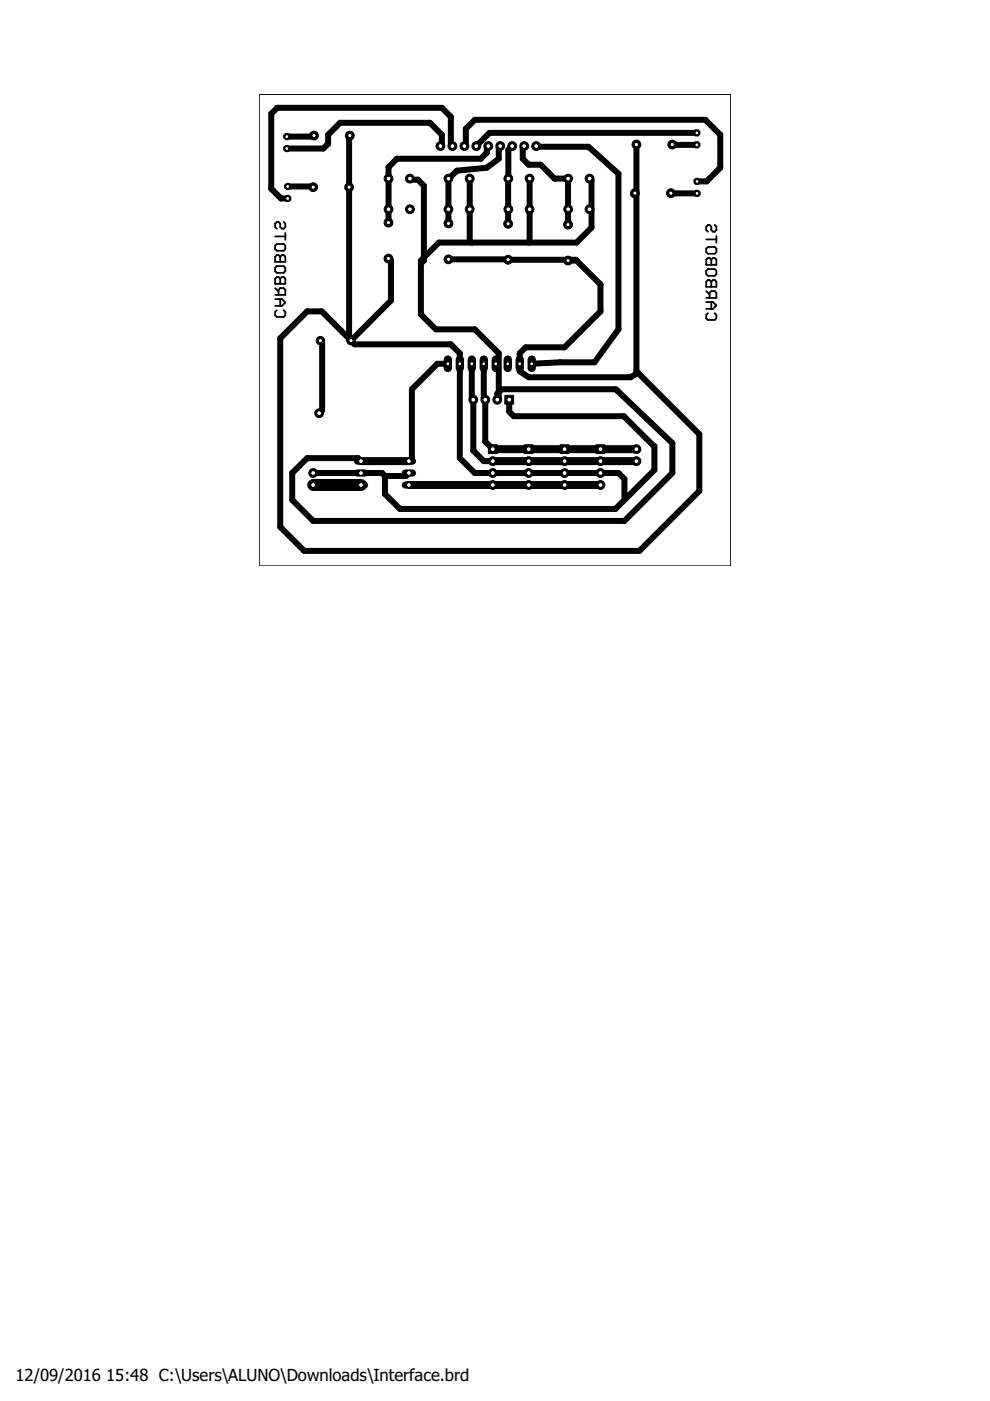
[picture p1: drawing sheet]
<svg xmlns="http://www.w3.org/2000/svg" width="210mm" height="297mm" viewBox="0 0 210 297" stroke-linecap="round" stroke-linejoin="round" font-family="sans-serif">
<defs><g id="words">
<g font-size="3.5">
<text x="3.3" y="292.7">12/09/2016</text>
<text x="22.5" y="292.7">15:48 C:\Users\ALUNO\Downloads\Interface.brd</text>
</g>
</g></defs>
<g fill="none" stroke="#000" stroke-width=".38">
<path d="M58.3 52.1l.4-.4h1.4l.4 .4v.7l-.4 .4h-1.4l-.4-.4zM58.3 54.4l.4-.3h.4l.3 .3 .4-.3h.3l.4 .3v1.1h-2.2zM58.3 56.8l.4-.4h1.4l.4 .4v.7l-.4 .3h-1.4l-.4-.3zM58.3 59.1l.4-.4h.4l.3 .4 .4-.4h.3l.4 .4v1.1h-2.2zM58.3 50.1h2.2M59.4 54.4v1.1M59.4 59.1v1.1M60.1 47.1l.4 .3v.7l-.4 .4h-.3l-.4-.4v-.7l-.3-.3h-.4l-.4 .3v.7l.4 .4M60.5 49.4v1.4M149.7 52.7l.4-.3h1.4l.4 .3v.7l-.4 .4h-1.4l-.4-.4zM149.7 55.1l.4-.4h.4l.3 .4 .4-.4h.3l.4 .4v1.1h-2.2zM149.7 57.4l.4-.4h1.4l.4 .4v.7l-.4 .4h-1.4l-.4-.4z"/>
<path d="M149.7 59.7l.4-.3h.4l.3 .3 .4-.3h.3l.4 .3v1.1h-2.2zM149.7 50.8h2.2M150.8 55.1v1.1M150.8 59.7v1.1M151.5 47.7l.4 .3v.8l-.4 .3h-.3l-.4-.3v-.8l-.3-.3h-.4l-.4 .3v.8l.4 .3M151.9 50v1.5M58.3 62.5h2.2v-1.1l-.4-.3h-.7l-.3 .3v1.1M58.3 63.4h1.5l.7 .7-.7 .8h-1.5M58.3 61.1l.8 .7M58.7 65.8l-.4 .3v.7l.4 .4h1.4l.4-.4v-.7l-.4-.3M59.4 63.4v1.5M149.7 63.2h2.2v-1.1l-.4-.4h-.7l-.3 .4v1.1"/>
<path d="M149.7 64.1h1.5l.7 .7-.7 .7h-1.5M149.7 61.7l.8 .7M150.1 66.4l-.4 .4v.7l.4 .3h1.4l.4-.3v-.7l-.4-.4M150.8 64.1v1.4"/>
</g>
<path d="M66.4 102.8h10.1" fill="none" stroke="#000" stroke-width="2.5"/>
<g fill="none" stroke="#000" stroke-width="1.3">
<path d="M61 39.5h5.3l.1 .2M66.6 28.7l-.3 .3h-5.5M74.2 28.7l-.2 .5v42.6l.4 .4M86.9 37.9l.4 .2h1.3l1.3 1.3v15.8l-.7 .7M93.4 31l.3-.4v-2l-2.6-2.6h-19l-2.5 2.6v1.9l-1.1 1h-7.7M95.1 37.9v9.5M95.1 37.9h.1M95.9 31l-.3-.4v-5.8l-1.9-1.9h-34.9l-1.3 1.2v15.9l2.1 2.1h1.4M98.5 31l.3-.4v-3.3l1.9-1.9h48.8l3.2 3.2v7l-2.9 2.9h-2M99.6 37.9v13.1l.4 .4M103.5 31l-.3 .3v1.1l-1.3 1.3h-17.7l-1.8 1.7v11.8M106.1 31l-.4 .3v2.4l-2.5 1.9-6.3 .6-1.8 1.7"/>
<path d="M107.8 37.9h-.1M108.6 31l-.8 .8-.1 15.7M111.1 31l-.3 .3v2.4l1.3 1.2h2.5l3 3h2.9l-.1 9.7M112.3 37.9v13.3l-.2 .2M113.7 31l-.3 .1h11.4l6.3 5.7v33l-5.1 7h-7.2l-6.1 .3M125 37.9l.4 .2v10.2l-3.2 3.1h-29.2l-3.8 3.8v11.5l3.2 3.1h8.3l5 5.1v9.5l-.3 .4v-1.3l1-1h24.2l12 11.5v6.3l-10.2 10.1h-66l-4.4-4.4v-5.7l3.1-3.2h10.8l.6 .7M134.9 30.6v10l-.6 .7h.6v37.4l13.4 13.4v12l-12.7 12.7h-71.1l-5.1-5.1v-40l5.7-5.7h3.1l6.2 6.2M134.9 31.1h.1M142.5 30.6l5.2 .1M147.7 28.2h-43.9l-2.8 2.8M82.4 54.8l.5 .4v8.5l-8.5 8.5M95.1 55l27 .1 .1 .1"/>
<path d="M120.4 55.2h1.8M122.2 55.2l5.1 5.1v5.7l-7.6 7.6h-8.2l-1.3 1.3v3.8l1.9 1.3h21.6l1.6-1M134.6 41h.1M142.2 41h5.6M67.9 72.2l.4 .2v14.6l-.6 .6M74.4 72.2l.8 .8h20.4l1.9 1.9v22.2l3.2 3.2h30.4l1.3 1.3v4.4M95 77.1h-2.3l-5.4 5.4v14.6l-.6 .7M97.5 77.1v.1M97.5 76.8h.1M100 77.4l.1 .1M100 77.1v7.3l.4 .4v10.7l2.2 2.3h1.9M102.6 77.1v7.3l.3 .4v8.8l1.6 1.6"/>
<path d="M108 84.8v2.5l.9 .9h23.4l6.4 6.4v5.1l-8.2 8.2h-45.7l-3.2-3.2v-3.8M66.4 100.3h14.6l.6 .6M86.7 100.3l-.6 .6h-4.5"/>
</g>
<path d="M76.5 97.8h10.2M104.5 97.8h30.4M104.5 95.2h30.4M86.7 102.8h40.6" fill="none" stroke="#000" stroke-width="1.7"/>
<circle cx="66.4" cy="102.8" r=".93" fill="#000" stroke="#000" stroke-width=".21"/>
<circle cx="66.4" cy="102.8" r=".51" fill="#fff" stroke="#000" stroke-width=".21"/>
<circle cx="66.4" cy="100.3" r=".93" fill="#000" stroke="#000" stroke-width=".21"/>
<circle cx="66.4" cy="100.3" r=".51" fill="#fff" stroke="#000" stroke-width=".21"/>
<circle cx="86.9" cy="37.9" r=".93" fill="#000" stroke="#000" stroke-width=".21"/>
<circle cx="86.9" cy="37.9" r=".51" fill="#fff" stroke="#000" stroke-width=".21"/>
<circle cx="86.9" cy="44.4" r=".93" fill="#000" stroke="#000" stroke-width=".21"/>
<circle cx="86.9" cy="44.4" r=".51" fill="#fff" stroke="#000" stroke-width=".21"/>
<circle cx="82.4" cy="37.9" r=".93" fill="#000" stroke="#000" stroke-width=".21"/>
<circle cx="82.4" cy="37.9" r=".51" fill="#fff" stroke="#000" stroke-width=".21"/>
<circle cx="82.4" cy="44.4" r=".93" fill="#000" stroke="#000" stroke-width=".21"/>
<circle cx="82.4" cy="44.4" r=".51" fill="#fff" stroke="#000" stroke-width=".21"/>
<circle cx="99.6" cy="37.9" r=".93" fill="#000" stroke="#000" stroke-width=".21"/>
<circle cx="99.6" cy="37.9" r=".51" fill="#fff" stroke="#000" stroke-width=".21"/>
<circle cx="99.6" cy="44.4" r=".93" fill="#000" stroke="#000" stroke-width=".21"/>
<circle cx="99.6" cy="44.4" r=".51" fill="#fff" stroke="#000" stroke-width=".21"/>
<circle cx="95.1" cy="37.9" r=".93" fill="#000" stroke="#000" stroke-width=".21"/>
<circle cx="95.1" cy="37.9" r=".51" fill="#fff" stroke="#000" stroke-width=".21"/>
<circle cx="95.1" cy="44.4" r=".93" fill="#000" stroke="#000" stroke-width=".21"/>
<circle cx="95.1" cy="44.4" r=".51" fill="#fff" stroke="#000" stroke-width=".21"/>
<circle cx="112.3" cy="37.9" r=".93" fill="#000" stroke="#000" stroke-width=".21"/>
<circle cx="112.3" cy="37.9" r=".51" fill="#fff" stroke="#000" stroke-width=".21"/>
<circle cx="112.3" cy="44.4" r=".93" fill="#000" stroke="#000" stroke-width=".21"/>
<circle cx="112.3" cy="44.4" r=".51" fill="#fff" stroke="#000" stroke-width=".21"/>
<circle cx="107.8" cy="37.9" r=".93" fill="#000" stroke="#000" stroke-width=".21"/>
<circle cx="107.8" cy="37.9" r=".51" fill="#fff" stroke="#000" stroke-width=".21"/>
<circle cx="107.8" cy="44.4" r=".93" fill="#000" stroke="#000" stroke-width=".21"/>
<circle cx="107.8" cy="44.4" r=".51" fill="#fff" stroke="#000" stroke-width=".21"/>
<circle cx="125" cy="37.9" r=".93" fill="#000" stroke="#000" stroke-width=".21"/>
<circle cx="125" cy="37.9" r=".51" fill="#fff" stroke="#000" stroke-width=".21"/>
<circle cx="125" cy="44.4" r=".93" fill="#000" stroke="#000" stroke-width=".21"/>
<circle cx="125" cy="44.4" r=".51" fill="#fff" stroke="#000" stroke-width=".21"/>
<circle cx="120.5" cy="37.9" r=".93" fill="#000" stroke="#000" stroke-width=".21"/>
<circle cx="120.5" cy="37.9" r=".51" fill="#fff" stroke="#000" stroke-width=".21"/>
<circle cx="120.5" cy="44.4" r=".93" fill="#000" stroke="#000" stroke-width=".21"/>
<circle cx="120.5" cy="44.4" r=".51" fill="#fff" stroke="#000" stroke-width=".21"/>
<circle cx="134.9" cy="95.2" r=".93" fill="#000" stroke="#000" stroke-width=".21"/>
<circle cx="134.9" cy="95.2" r=".51" fill="#fff" stroke="#000" stroke-width=".21"/>
<circle cx="134.9" cy="97.8" r=".93" fill="#000" stroke="#000" stroke-width=".21"/>
<circle cx="134.9" cy="97.8" r=".51" fill="#fff" stroke="#000" stroke-width=".21"/>
<path d="M75.8 102.8h1.5" fill="none" stroke="#000" stroke-width="1.5"/>
<circle cx="76.5" cy="102.8" r=".51" fill="#fff" stroke="#000" stroke-width=".21"/>
<path d="M75.8 100.3h1.5" fill="none" stroke="#000" stroke-width="1.5"/>
<circle cx="76.5" cy="100.3" r=".51" fill="#fff" stroke="#000" stroke-width=".21"/>
<path d="M75.8 97.8h1.5" fill="none" stroke="#000" stroke-width="1.5"/>
<circle cx="76.5" cy="97.8" r=".51" fill="#fff" stroke="#000" stroke-width=".21"/>
<path d="M85.9 97.8h1.6" fill="none" stroke="#000" stroke-width="1.5"/>
<circle cx="86.7" cy="97.8" r=".51" fill="#fff" stroke="#000" stroke-width=".21"/>
<path d="M85.9 100.3h1.6" fill="none" stroke="#000" stroke-width="1.5"/>
<circle cx="86.7" cy="100.3" r=".51" fill="#fff" stroke="#000" stroke-width=".21"/>
<path d="M85.9 102.8h1.6" fill="none" stroke="#000" stroke-width="1.5"/>
<circle cx="86.7" cy="102.8" r=".51" fill="#fff" stroke="#000" stroke-width=".21"/>
<circle cx="113.7" cy="31" r=".93" fill="#000" stroke="#000" stroke-width=".21"/>
<circle cx="113.7" cy="31" r=".51" fill="#fff" stroke="#000" stroke-width=".21"/>
<circle cx="111.1" cy="31" r=".93" fill="#000" stroke="#000" stroke-width=".21"/>
<circle cx="111.1" cy="31" r=".51" fill="#fff" stroke="#000" stroke-width=".21"/>
<circle cx="108.6" cy="31" r=".93" fill="#000" stroke="#000" stroke-width=".21"/>
<circle cx="108.6" cy="31" r=".51" fill="#fff" stroke="#000" stroke-width=".21"/>
<circle cx="106.1" cy="31" r=".93" fill="#000" stroke="#000" stroke-width=".21"/>
<circle cx="106.1" cy="31" r=".51" fill="#fff" stroke="#000" stroke-width=".21"/>
<circle cx="103.5" cy="31" r=".93" fill="#000" stroke="#000" stroke-width=".21"/>
<circle cx="103.5" cy="31" r=".51" fill="#fff" stroke="#000" stroke-width=".21"/>
<circle cx="101" cy="31" r=".93" fill="#000" stroke="#000" stroke-width=".21"/>
<circle cx="101" cy="31" r=".51" fill="#fff" stroke="#000" stroke-width=".21"/>
<circle cx="98.5" cy="31" r=".93" fill="#000" stroke="#000" stroke-width=".21"/>
<circle cx="98.5" cy="31" r=".51" fill="#fff" stroke="#000" stroke-width=".21"/>
<circle cx="95.9" cy="31" r=".93" fill="#000" stroke="#000" stroke-width=".21"/>
<circle cx="95.9" cy="31" r=".51" fill="#fff" stroke="#000" stroke-width=".21"/>
<circle cx="93.4" cy="31" r=".93" fill="#000" stroke="#000" stroke-width=".21"/>
<circle cx="93.4" cy="31" r=".51" fill="#fff" stroke="#000" stroke-width=".21"/>
<circle cx="67.7" cy="87.6" r=".93" fill="#000" stroke="#000" stroke-width=".21"/>
<circle cx="67.7" cy="87.6" r=".51" fill="#fff" stroke="#000" stroke-width=".21"/>
<path d="M107 83.8h1.9v1.9h-1.9z" fill="#000" stroke="#000" stroke-width=".21"/>
<circle cx="108" cy="84.8" r=".51" fill="#fff" stroke="#000" stroke-width=".21"/>
<circle cx="105.4" cy="84.8" r=".93" fill="#000" stroke="#000" stroke-width=".21"/>
<circle cx="105.4" cy="84.8" r=".51" fill="#fff" stroke="#000" stroke-width=".21"/>
<circle cx="102.9" cy="84.8" r=".93" fill="#000" stroke="#000" stroke-width=".21"/>
<circle cx="102.9" cy="84.8" r=".51" fill="#fff" stroke="#000" stroke-width=".21"/>
<circle cx="100.4" cy="84.8" r=".93" fill="#000" stroke="#000" stroke-width=".21"/>
<circle cx="100.4" cy="84.8" r=".51" fill="#fff" stroke="#000" stroke-width=".21"/>
<circle cx="60.8" cy="31.5" r=".71" fill="#000" stroke="#000" stroke-width=".21"/>
<circle cx="60.8" cy="31.5" r=".4" fill="#fff" stroke="#000" stroke-width=".21"/>
<circle cx="60.8" cy="29" r=".71" fill="#000" stroke="#000" stroke-width=".21"/>
<circle cx="60.8" cy="29" r=".4" fill="#fff" stroke="#000" stroke-width=".21"/>
<circle cx="61" cy="42.1" r=".71" fill="#000" stroke="#000" stroke-width=".21"/>
<circle cx="61" cy="42.1" r=".4" fill="#fff" stroke="#000" stroke-width=".21"/>
<circle cx="61" cy="39.5" r=".71" fill="#000" stroke="#000" stroke-width=".21"/>
<circle cx="61" cy="39.5" r=".4" fill="#fff" stroke="#000" stroke-width=".21"/>
<circle cx="147.8" cy="38.5" r=".71" fill="#000" stroke="#000" stroke-width=".21"/>
<circle cx="147.8" cy="38.5" r=".4" fill="#fff" stroke="#000" stroke-width=".21"/>
<circle cx="147.8" cy="41" r=".71" fill="#000" stroke="#000" stroke-width=".21"/>
<circle cx="147.8" cy="41" r=".4" fill="#fff" stroke="#000" stroke-width=".21"/>
<circle cx="147.7" cy="28.2" r=".71" fill="#000" stroke="#000" stroke-width=".21"/>
<circle cx="147.7" cy="28.2" r=".4" fill="#fff" stroke="#000" stroke-width=".21"/>
<circle cx="147.7" cy="30.7" r=".71" fill="#000" stroke="#000" stroke-width=".21"/>
<circle cx="147.7" cy="30.7" r=".4" fill="#fff" stroke="#000" stroke-width=".21"/>
<circle cx="66.6" cy="28.7" r=".93" fill="#000" stroke="#000" stroke-width=".21"/>
<circle cx="66.6" cy="28.7" r=".44" fill="#fff" stroke="#000" stroke-width=".21"/>
<circle cx="74.2" cy="28.7" r=".93" fill="#000" stroke="#000" stroke-width=".21"/>
<circle cx="74.2" cy="28.7" r=".44" fill="#fff" stroke="#000" stroke-width=".21"/>
<circle cx="66.4" cy="39.7" r=".93" fill="#000" stroke="#000" stroke-width=".21"/>
<circle cx="66.4" cy="39.7" r=".44" fill="#fff" stroke="#000" stroke-width=".21"/>
<circle cx="74" cy="39.7" r=".93" fill="#000" stroke="#000" stroke-width=".21"/>
<circle cx="74" cy="39.7" r=".44" fill="#fff" stroke="#000" stroke-width=".21"/>
<circle cx="142.2" cy="41" r=".93" fill="#000" stroke="#000" stroke-width=".21"/>
<circle cx="142.2" cy="41" r=".44" fill="#fff" stroke="#000" stroke-width=".21"/>
<circle cx="134.6" cy="41" r=".93" fill="#000" stroke="#000" stroke-width=".21"/>
<circle cx="134.6" cy="41" r=".44" fill="#fff" stroke="#000" stroke-width=".21"/>
<circle cx="142.5" cy="30.6" r=".93" fill="#000" stroke="#000" stroke-width=".21"/>
<circle cx="142.5" cy="30.6" r=".44" fill="#fff" stroke="#000" stroke-width=".21"/>
<circle cx="134.9" cy="30.6" r=".93" fill="#000" stroke="#000" stroke-width=".21"/>
<circle cx="134.9" cy="30.6" r=".44" fill="#fff" stroke="#000" stroke-width=".21"/>
<circle cx="82.4" cy="47.2" r=".93" fill="#000" stroke="#000" stroke-width=".21"/>
<circle cx="82.4" cy="47.2" r=".44" fill="#fff" stroke="#000" stroke-width=".21"/>
<circle cx="82.4" cy="54.8" r=".93" fill="#000" stroke="#000" stroke-width=".21"/>
<circle cx="82.4" cy="54.8" r=".44" fill="#fff" stroke="#000" stroke-width=".21"/>
<circle cx="95.1" cy="47.4" r=".93" fill="#000" stroke="#000" stroke-width=".21"/>
<circle cx="95.1" cy="47.4" r=".44" fill="#fff" stroke="#000" stroke-width=".21"/>
<circle cx="95.1" cy="55" r=".93" fill="#000" stroke="#000" stroke-width=".21"/>
<circle cx="95.1" cy="55" r=".44" fill="#fff" stroke="#000" stroke-width=".21"/>
<circle cx="107.7" cy="47.5" r=".93" fill="#000" stroke="#000" stroke-width=".21"/>
<circle cx="107.7" cy="47.5" r=".44" fill="#fff" stroke="#000" stroke-width=".21"/>
<circle cx="107.7" cy="55.1" r=".93" fill="#000" stroke="#000" stroke-width=".21"/>
<circle cx="107.7" cy="55.1" r=".44" fill="#fff" stroke="#000" stroke-width=".21"/>
<circle cx="120.4" cy="47.6" r=".93" fill="#000" stroke="#000" stroke-width=".21"/>
<circle cx="120.4" cy="47.6" r=".44" fill="#fff" stroke="#000" stroke-width=".21"/>
<circle cx="120.4" cy="55.2" r=".93" fill="#000" stroke="#000" stroke-width=".21"/>
<circle cx="120.4" cy="55.2" r=".44" fill="#fff" stroke="#000" stroke-width=".21"/>
<circle cx="67.9" cy="72.2" r=".89" fill="#000" stroke="#000" stroke-width=".21"/>
<circle cx="67.9" cy="72.2" r=".44" fill="#fff" stroke="#000" stroke-width=".21"/>
<circle cx="74.4" cy="72.2" r=".89" fill="#000" stroke="#000" stroke-width=".21"/>
<circle cx="74.4" cy="72.2" r=".44" fill="#fff" stroke="#000" stroke-width=".21"/>
<path d="M126.4 94.3h1.8v1.9h-1.8z" fill="#000" stroke="#000" stroke-width=".21"/>
<circle cx="127.3" cy="95.2" r=".51" fill="#fff" stroke="#000" stroke-width=".21"/>
<circle cx="127.3" cy="97.8" r=".93" fill="#000" stroke="#000" stroke-width=".21"/>
<circle cx="127.3" cy="97.8" r=".51" fill="#fff" stroke="#000" stroke-width=".21"/>
<circle cx="127.3" cy="100.3" r=".93" fill="#000" stroke="#000" stroke-width=".21"/>
<circle cx="127.3" cy="100.3" r=".51" fill="#fff" stroke="#000" stroke-width=".21"/>
<circle cx="127.3" cy="102.8" r=".93" fill="#000" stroke="#000" stroke-width=".21"/>
<circle cx="127.3" cy="102.8" r=".51" fill="#fff" stroke="#000" stroke-width=".21"/>
<path d="M111.2 94.3h1.8v1.9h-1.8z" fill="#000" stroke="#000" stroke-width=".21"/>
<circle cx="112.1" cy="95.2" r=".51" fill="#fff" stroke="#000" stroke-width=".21"/>
<circle cx="112.1" cy="97.8" r=".93" fill="#000" stroke="#000" stroke-width=".21"/>
<circle cx="112.1" cy="97.8" r=".51" fill="#fff" stroke="#000" stroke-width=".21"/>
<circle cx="112.1" cy="100.3" r=".93" fill="#000" stroke="#000" stroke-width=".21"/>
<circle cx="112.1" cy="100.3" r=".51" fill="#fff" stroke="#000" stroke-width=".21"/>
<circle cx="112.1" cy="102.8" r=".93" fill="#000" stroke="#000" stroke-width=".21"/>
<circle cx="112.1" cy="102.8" r=".51" fill="#fff" stroke="#000" stroke-width=".21"/>
<path d="M118.8 94.3h1.8v1.9h-1.8z" fill="#000" stroke="#000" stroke-width=".21"/>
<circle cx="119.7" cy="95.2" r=".51" fill="#fff" stroke="#000" stroke-width=".21"/>
<circle cx="119.7" cy="97.8" r=".93" fill="#000" stroke="#000" stroke-width=".21"/>
<circle cx="119.7" cy="97.8" r=".51" fill="#fff" stroke="#000" stroke-width=".21"/>
<circle cx="119.7" cy="100.3" r=".93" fill="#000" stroke="#000" stroke-width=".21"/>
<circle cx="119.7" cy="100.3" r=".51" fill="#fff" stroke="#000" stroke-width=".21"/>
<circle cx="119.7" cy="102.8" r=".93" fill="#000" stroke="#000" stroke-width=".21"/>
<circle cx="119.7" cy="102.8" r=".51" fill="#fff" stroke="#000" stroke-width=".21"/>
<path d="M103.5 94.3h1.9v1.9h-1.9z" fill="#000" stroke="#000" stroke-width=".21"/>
<circle cx="104.5" cy="95.2" r=".51" fill="#fff" stroke="#000" stroke-width=".21"/>
<circle cx="104.5" cy="97.8" r=".93" fill="#000" stroke="#000" stroke-width=".21"/>
<circle cx="104.5" cy="97.8" r=".51" fill="#fff" stroke="#000" stroke-width=".21"/>
<circle cx="104.5" cy="100.3" r=".93" fill="#000" stroke="#000" stroke-width=".21"/>
<circle cx="104.5" cy="100.3" r=".51" fill="#fff" stroke="#000" stroke-width=".21"/>
<circle cx="104.5" cy="102.8" r=".93" fill="#000" stroke="#000" stroke-width=".21"/>
<circle cx="104.5" cy="102.8" r=".51" fill="#fff" stroke="#000" stroke-width=".21"/>
<path d="M102.6 76.2v1.8" fill="none" stroke="#000" stroke-width="1.8"/>
<circle cx="102.6" cy="77.1" r=".4" fill="#fff" stroke="#000" stroke-width=".21"/>
<path d="M105.1 76.2v1.8" fill="none" stroke="#000" stroke-width="1.8"/>
<circle cx="105.1" cy="77.1" r=".4" fill="#fff" stroke="#000" stroke-width=".21"/>
<path d="M100 76.2v1.8" fill="none" stroke="#000" stroke-width="1.8"/>
<circle cx="100" cy="77.1" r=".4" fill="#fff" stroke="#000" stroke-width=".21"/>
<path d="M97.5 76.2v1.8" fill="none" stroke="#000" stroke-width="1.8"/>
<circle cx="97.5" cy="77.1" r=".4" fill="#fff" stroke="#000" stroke-width=".21"/>
<path d="M95 76.2v1.8" fill="none" stroke="#000" stroke-width="1.8"/>
<circle cx="95" cy="77.1" r=".4" fill="#fff" stroke="#000" stroke-width=".21"/>
<path d="M107.7 76.2v1.8" fill="none" stroke="#000" stroke-width="1.8"/>
<circle cx="107.7" cy="77.1" r=".4" fill="#fff" stroke="#000" stroke-width=".21"/>
<path d="M110.2 76.2v1.8" fill="none" stroke="#000" stroke-width="1.8"/>
<circle cx="110.2" cy="77.1" r=".4" fill="#fff" stroke="#000" stroke-width=".21"/>
<path d="M112.7 76.2v1.8" fill="none" stroke="#000" stroke-width="1.8"/>
<circle cx="112.7" cy="77.1" r=".4" fill="#fff" stroke="#000" stroke-width=".21"/>
<path d="M55 20h99.9v100h-99.9z" fill="none" stroke="#000" stroke-width=".21"/>
<use href="#words"/>
</svg>
